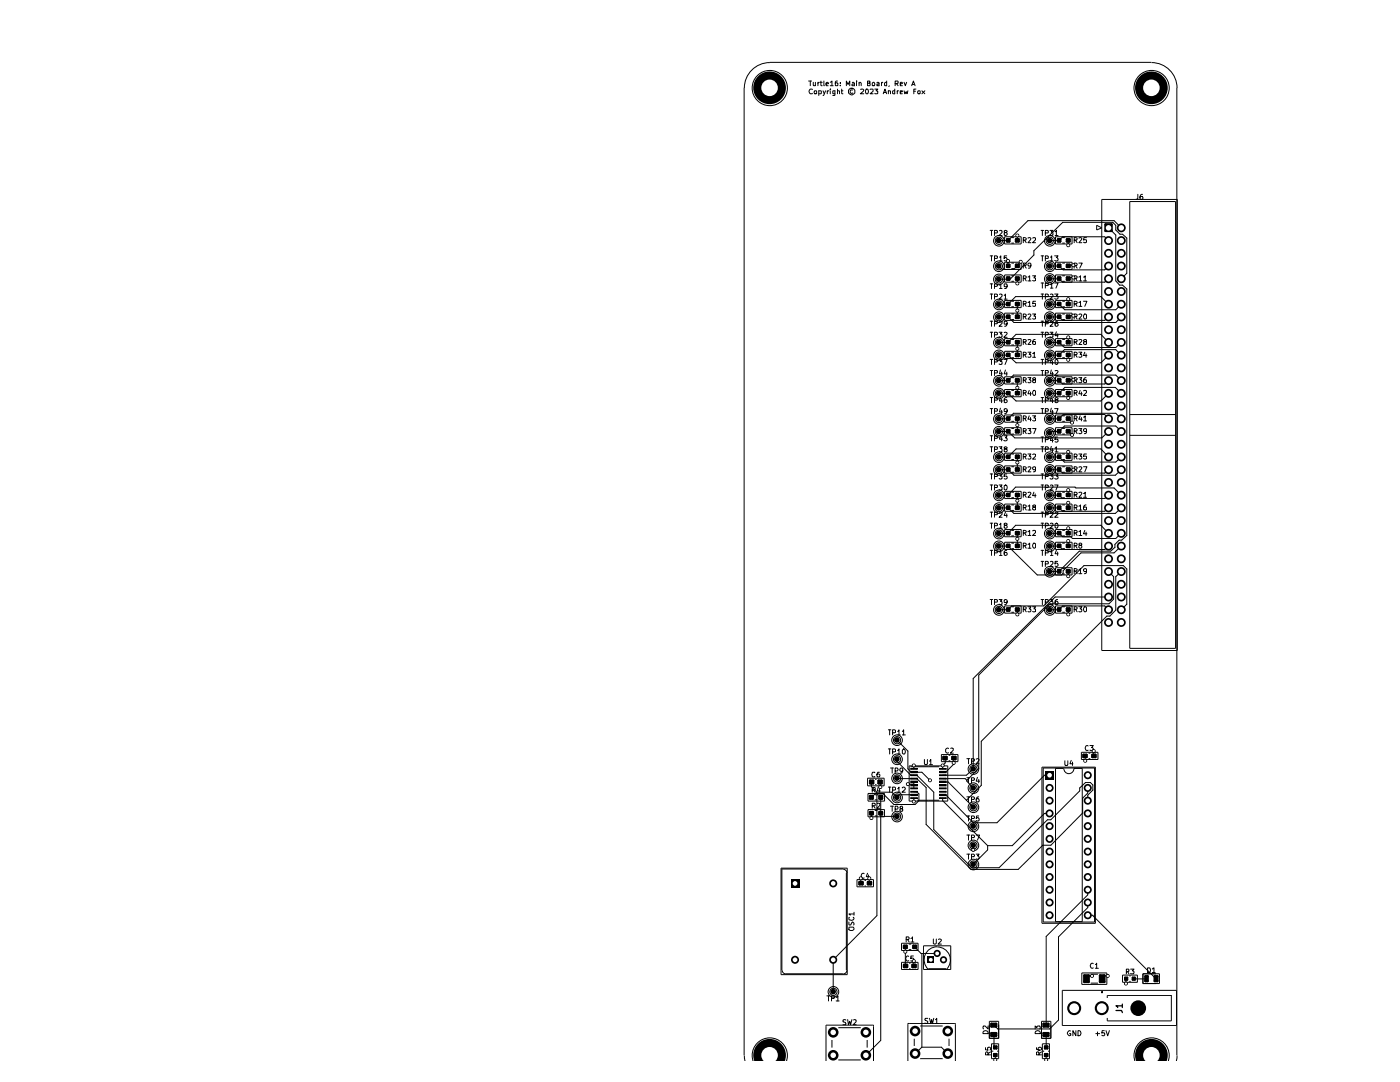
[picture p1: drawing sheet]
<svg xmlns="http://www.w3.org/2000/svg" width="279mm" height="216mm" viewBox="0 0 279 216" stroke-linecap="round" stroke-linejoin="round" font-family="sans-serif">
<g fill="none" stroke="#000" stroke-width=".2">
<path d="M148.5 17.5v193.1M153.6 12.4h76.2M153.6 12.5a5.1 5.1 0 0 0-5.1 5.1M161.4 16.2h.6M161.7 16.2v.9M162.1 17.9l-.4-.1a.55 .55 0 0 0 0 .9l.4-.1M162.3 16.4v.6h.4M162.6 18.1l.4 .1-.1 .5h-.3zM162.7 16.4v.7M163.2 16.4v.7M163.4 18.7l.5-.1-.1-.5h-.4v.9M163.5 16.4l-.3 .3"/>
<path d="M163.7 16.4h.4M163.8 16.2v.8l.3 .1M164.3 18.1l.2 .6M164.4 16.2l.1 .9M164.8 18.1l-.4 .9h-.1M164.8 16.8l.6-.1-.2-.3-.4 .2v.4l.5 .1M165.1 18.1v.6M165.4 18.1h-.2l-.1 .2M165.7 16.4l.3-.2v.9M165.7 17.8v.1M165.7 17.1h.6M165.7 18.1v.6"/>
<path d="M166.6 18.7l-.4-.1 .1-.5h.3v.9h-.4M167.1 16.2l-.4 .1v.7h.5v-.4l-.3-.1-.2 .2M167.1 18.2h.5v.5M167.1 17.8v.9M167.7 17v.1M167.7 16.5v.1M167.9 18.1h.3M168 17.8v.8l.2 .1M168.9 17.1v-.9l.3 .6 .4-.6v.9M170.1 16.5l.2-.1 .2 .2v.5h-.4v-.3l.4-.1M170.2 17.9h-.4l-.1 .2v.4l.1 .1 .4-.1M170.9 16.2v.1"/>
<path d="M170.9 16.4v.7M171.4 16.6l.2-.2 .3 .2v.5M171.4 16.4v.7M171.8 17.9l.4-.1 .2 .2-.7 .7h.7M172.9 17.8a.47 .47 0 0 1 .4 .4 .47 .47 0 0 1-.4 .5l-.2-.3zM173.1 16.6h.5v-.4h-.5v.9h.5l.1-.4-.2-.1M173.7 17.9h.5v.3l-.5 .5h.5M174.1 16.6l.1-.2 .3 .1v.6l-.4-.1zM174.6 17.8h.6l-.4 .3 .4 .1v.4h-.6M175 16.5h.4v.6h-.4v-.3l.4-.1M175.9 16.4v.7M176.2 16.4l-.3 .3"/>
<path d="M176.3 18.7l.3-.9 .4 .9M176.4 18.5h.4M177 16.2v.9h-.4l-.1-.5 .2-.2 .3 .1M177.3 18.2h.4v.5M177.3 18.1v.6M177.5 17.1l-.1 .2M178.6 17.8v.9h-.4l-.1-.5 .5-.1M178.6 16.7l.6-.1v-.3l-.6-.1v.9M178.9 16.7l.3 .4M179.1 18.1v.6M179.3 18.1l-.2 .2M179.7 16.8l.4-.1-.1-.3-.3 .1v.6h.4"/>
<path d="M179.7 18.4l.4-.1v-.2h-.4v.6h.4M180.4 16.4l.3 .7 .2-.7M180.4 18.1l.2 .6 .2-.4 .2 .4 .2-.6M181.9 17.1l.4-.9 .3 .9M182 16.8h.5M182.4 18.2h.3M182.8 17.8h-.4v.9M183.2 18.1l.4 .1v.5h-.4zM184 18.1l.6 .6M184.6 18.1l-.6 .6M229.8 12.5a5.1 5.1 0 0 1 5.1 5.1M234.9 17.5v193.1"/>
<path d="M219.9 39.8h15v90h-15zM227.1 38.8v.8l-.4 .2M228 38.8l-.3 .1-.2 .7 .2 .2 .4-.2-.1-.4h-.4l-.1 .2M197.6 46h.5M197.6 56.6h.5M197.6 51.1h.5M197.6 58.7h.5M197.9 46v1M197.9 51.1v1M197.9 56.6v1M197.9 58.7v1M198.5 46.5h.5l.1-.4-.6-.1v1"/>
<path d="M198.5 57.1h.6v-.4l-.6-.1v1M198.5 51.6h.5l.1-.5h-.6v1M198.5 59.2h.5l.1-.4-.6-.1v1M199.3 53.1l.8 .7h3.7v-1.5h-3.3v1.5M199.5 46.1h.5v.3l-.6 .6h.6M199.5 56.9l.2-.3v1M199.5 51.3l.2-.2v1M199.5 58.8h.5v.3l-.6 .6h.6M199.5 57.6h.5M199.5 52.1h.5M200.4 58.9l.3-.2v1M200.4 59.7h.6"/>
<path d="M200.5 47.2h3.3v1.5h-3.3zM200.5 54.9h3.3v1.4h-3.3zM200.5 59.9h3.3v1.5h-3.3zM200.6 46.4l-.2-.1v-.2l.3-.1 .3 .1-.1 .2-.5 .2v.4l.2 .1 .4-.2v-.2l-.3-.2M200.9 51.1h-.5v.5l.2-.2 .3 .1 .1 .4-.3 .2-.3-.1M201 51.8h.4v.5h-.4zM201 57.1l-.3 .1-.3-.1 .1-.5 .4 .1a.64 .64 0 0 1-.2 .9h-.2M201.2 52.1v1M201.8 47.4h.6M201.8 56.1h.6M201.8 53.6h.6M201.8 52.5h.6"/>
<path d="M201.8 55h.6M201.8 48.5h.6M202.8 56.3h.4v.5h-.4zM202.8 46.8h.4v.4h-.4zM203 47v1M203 55.6v1M203.5 52h.4v.5h-.4zM203.7 52.2l-1.4 1.6M204.2 55.5h.5l.1-.3-.6-.2v1M204.2 53h.5l.1-.3-.6-.2v1M204.2 47.9h.5l.1-.3-.6-.2v1M204.5 55.5l.3 .5"/>
<path d="M204.5 53l.3 .5M204.5 47.9l.3 .5M205.1 55.3l.4-.3v1M205.1 47.5l.5-.1 .1 .2-.6 .8h.6M205.1 56h.6M205.7 52.9v.2h-.5l-.1-.2 .2-.4h.3a.7 .7 0 0 1-.1 1h-.3M206.1 55h.6l-.4 .5h.4v.5h-.6M206.1 47.5h.6v.3l-.6 .6h.6M207.8 46h.5M207.8 51.1h.5M207.8 56.5h.5M207.8 58.7h.5"/>
<path d="M208 46v1M208 51.1v1M208 56.5v1M208 58.7v1M208.6 57h.5l.1-.4-.6-.1v1M208.6 51.6h.5l.1-.5h-.6v1M208.6 46.5h.5l.1-.4-.6-.1v1M208.6 59.2h.5l.1-.4-.6-.1v1M209.5 55.6h1.8l.8 .7M209.5 53.1h1.8l.9 .7h8.3l.7-.7M209.5 46h.6l-.3 .3 .3 .2v.4h-.6M209.6 56.8l.3-.3v1"/>
<path d="M209.6 51.3l.3-.2v1M209.6 58.8h.5v.3l-.6 .6h.6M209.6 52.1h.5M209.6 57.5h.5M210.5 56.5h.7l-.5 1M210.5 51.1h.7l-.4 .3 .3 .1 .1 .4-.3 .2-.4-.1M210.5 58.7h.7l-.4 .3 .3 .1 .1 .4-.3 .2-.4-.1M210.6 46.2l.2-.2v1M210.6 47h.6M210.7 52.3h3.3v1.5h-3.3zM210.7 59.9h3.3v1.5h-3.3zM212 47.4h.5"/>
<path d="M212 56.1h.5M212 53.6h.5M212 52.5h.5M212 55h.5M212 48.5h.5M212.1 47.2l-.8 .8h-1.8M213 48.7h.4v.5h-.4zM213 59.5h.4v.4h-.4zM213.2 48v.9M213.2 59.7v1M214 47.2v1.5h-3.3v-1.5h9.8l.7 .8M214 52.7h.4v.4h-.4z"/>
<path d="M214 55.1h.4v.5h-.4zM214.2 52.9h-.9l-.1 .2M214.2 55.4h-.8l-.2 .2M214.4 55.5h.5l.1-.3-.6-.2v1M214.4 53h.5l.1-.3-.6-.2v1M214.4 47.9h.5l.1-.3-.6-.2v1M214.6 55.5l.4 .5M214.6 53l.4 .5M214.6 47.9l.4 .5M215.3 55.3l.3-.3v1M215.3 52.5h.7l-.5 1M215.3 47.5l.4-.1 .2 .2-.6 .8h.6"/>
<path d="M215.3 56h.6M216.2 55.3h.2l.2-.3v1M216.2 56h.6M216.8 47.4h-.5l-.1 .5 .5-.1 .1 .5h-.6M218.9 45l1 .5-1 .4zM221.2 55.6l-.7 .7h-9.8v-1.4h3.3v1.4M221.2 45.5l1.5 1.4v9.1l.7 .9h.6l.9 .8v49.1l-1 1h-.5l-.9 .8v.6l-.8 .8h-6.3l-4.1 4h-1.8M223.8 55.6l1.1-1.1v-7l-.9-.8h-.5l-.8-.8v-.9l-.6-.6h-10l-5.8 5.6v.9l-4.6 4.7-2.4 .1M223.8 45.5l-1.5-1.5h-17.2l-3.9 4h-1.9M225.5 40.2h9.1v89.2h-9.1zM197.6 79.3h.5M197.6 71.7h.5"/>
<path d="M197.6 73.9h.5M197.6 66.3h.5M197.6 64.1h.5M197.9 64.1v1M197.9 66.3v1M197.9 71.7v1M197.9 73.9v1M197.9 79.3v1M198.5 79.8h.5l.1-.4-.6-.1v1M198.5 72.2h.5l.1-.4-.6-.1v1M198.5 74.4h.5l.1-.4-.6-.1v1M198.5 64.6h.5l.1-.4-.6-.1v1"/>
<path d="M198.5 66.8h.5l.1-.4-.6-.1v1M199.3 75.9h1.9l1.1-1.1h20.4l1.1 1.1M199.3 60.7h1.9l1.5-1.5h17l1.5 1.5M199.3 63.2h1.9l1.2 1.1h20.3l1.1-1.1M199.3 68.3h1.9l1.6-1.6h16.9l1.5 1.6M199.3 70.9h1.9l1.6 1.5h16.9l1.5-1.5M199.3 78.5h1.9l1.6 1.5h16.9l1.5-1.5M199.4 71.7h.6l-.4 .4 .4 .1v.4h-.6M199.4 66.3h.6l-.4 .3 .4 .2v.4h-.6M199.5 64.2h.5v.3l-.6 .6h.6M199.6 79.3l-.1 .7h.6M199.6 73.8l-.1 .8h.6"/>
<path d="M199.9 74.3v.6M199.9 79.7v.6M200.3 71.7h.7l-.4 1M200.4 66.4l.3-.1 .3 .2-.7 .8h.7M200.5 62.5h3.3v1.4h-3.3zM200.5 67.6h3.3v1.4h-3.3zM200.5 70.1h3.3v1.4h-3.3zM200.5 75.2h3.3v1.4h-3.3zM200.5 77.7h3.3v1.5h-3.3zM200.7 73.8l-.3 .8h.6M200.9 79.3h-.2l-.3 .3v.7h.3l.3-.1-.1-.4h-.4l-.1 .1M200.9 74.3v.6"/>
<path d="M201 64.5l-.1 .2h-.4l-.1-.5 .3-.1 .3 .2-.2 .7-.3 .1M201.8 77.9h.6M201.8 79h.6M201.8 75.4h.6M201.8 76.5h.6M201.8 70.3h.6M201.8 71.4h.6M201.8 68.8h.6M201.8 67.7h.6M201.8 60.1h.6M201.8 61.2h.6M201.8 62.7h.6"/>
<path d="M201.8 63.8h.6M202.8 69.4h.4v.4h-.4zM202.8 61.8h.4v.4h-.4zM202.8 77.2h.4v.4h-.4zM203 60.7v2.5M203 68.3v2.6M203 75.9v2.6M204.2 78.4h.5l.1-.3-.6-.2v1M204.2 70.8h.5l.1-.4-.6-.1v1M204.2 68.2h.5l.1-.3-.6-.2v1M204.2 75.9h.5l.1-.4-.6-.1v1M204.2 63.2h.5l.1-.4-.6-.1v1"/>
<path d="M204.2 60.6h.5l.1-.3-.6-.2v1M204.5 78.4l.3 .5M204.5 75.9l.3 .5M204.5 63.2l.3 .5M204.5 70.8l.3 .5M204.5 68.2l.3 .5M204.5 60.6l.3 .5M205.1 70.3h.6l-.3 .4h.3v.4l-.1 .2-.5-.1M205.1 67.8l.5-.1 .1 .2-.6 .8h.6M205.1 75.4h.6l-.3 .4h.3v.4l-.1 .2-.5-.1M205.1 62.7h.5l.1 .1-.6 .9h.6M205.1 60.4l.4-.3v1"/>
<path d="M205.1 61.1h.6M205.4 77.9l-.3 .7h.7M205.7 78.2v.7M206.1 70.5h.1l.2-.2v1M206.1 62.7h.6l-.4 .4 .4 .1v.4h-.6M206.1 71.3h.6M206.3 77.9l.4 .2v.6l-.4 .2a.63 .63 0 0 1 0-1zM206.3 75.8l-.2-.3 .2-.1h.4l-.1 .4-.5 .1v.3l.2 .2 .4-.1v-.4l-.2-.1M206.6 67.7l-.4 .1-.1 .8 .2 .1h.4l-.1-.5h-.4l-.1 .1M206.7 60.1h-.5l-.1 .5 .5-.1 .1 .5h-.6M207.8 79.3h.5M207.8 71.7h.5"/>
<path d="M207.8 73.9h.5M207.8 66.3h.5M207.8 64.1h.5M208 64.1v1M208 66.3v1M208 71.7v1M208 73.9v1M208 79.3v1M208.6 79.8h.5l.1-.4-.6-.1v1M208.6 72.2h.5l.1-.4-.6-.1v1M208.6 74.4h.5l.1-.4-.6-.1v1M208.6 66.8h.5l.1-.4-.6-.1v1"/>
<path d="M208.6 64.6h.5l.1-.4-.6-.1v1M209.5 70.9h1.8l1.1-1.1h10.3l1.1 1.1M209.5 60.7h1.8l1.2 1.1h10.2l1.1-1.1M209.5 63.2h1.8l.8 .7M209.5 68.3h1.8l1.1 1h10.3l1.1-1M209.5 78.5h1.8l1.2-1.2h10.1l1.2 1.2M209.5 75.9h1.8l.8 .7M209.5 66.3h.6l-.3 .3 .3 .2v.4h-.6M209.6 64.2h.5v.3l-.6 .6h.6M209.8 79.3l-.2 .7h.6M209.8 71.7l-.2 .7h.6M209.8 73.8l-.2 .8h.6"/>
<path d="M210.1 72.1v.6M210.1 74.3v.6M210.1 79.7v.6M210.6 71.9l.2-.2a.55 .55 0 0 1 .4 .5 .55 .55 0 0 1-.4 .5l-.2-.1zM210.6 74l.3-.1 .3 .3-.7 .7h.7M210.7 67.6h3.3v1.4h-3.3zM210.7 70.1h3.3v1.4h-3.3zM210.7 77.7h3.3v1.5h-3.3zM210.7 79.8l-.1-.1v-.3l.3-.1 .3 .2-.1 .3h-.5v.5h.1l.5-.1v-.3l-.3-.1M210.8 66.2l-.2 .8h.6M211.1 64.1h-.3l-.2 .2v.7l.3 .1 .3-.2-.1-.4h-.4l-.1 .2M211.1 66.6v.7"/>
<path d="M212 77.9h.5M212 79h.5M212 75.4h.5M212 76.5h.5M212 70.3h.5M212 71.4h.5M212 68.8h.5M212 67.7h.5M212 60.1h.5M212 61.2h.5M212 62.7h.5M212 63.8h.5"/>
<path d="M213 71.6h.4v.4h-.4zM213 67.1h.4v.4h-.4zM213 79.2h.4v.4h-.4zM213.2 67.3v1M213.2 70.9v.9M213.2 78.5v.9M214 62.8h.4v.4h-.4zM214 75.6h.4v.4h-.4zM214.2 75.8h-.8l-.2 .1M214.2 63h-.8l-.2 .2M214.4 78.4h.5l.1-.3-.6-.2v1M214.4 68.2h.5l.1-.3-.6-.2v1"/>
<path d="M214.4 70.8h.5l.1-.4-.6-.1v1M214.4 75.9h.5l.1-.4-.6-.1v1M214.4 60.6h.5l.1-.3-.6-.2v1M214.4 63.2h.5l.1-.4-.6-.1v1M214.6 63.2l.4 .5M214.6 78.4l.4 .5M214.6 75.9l.4 .5M214.6 68.2l.4 .5M214.6 70.8l.4 .5M214.6 60.6l.4 .5M215.3 67.8l.4-.1 .2 .2-.6 .8h.6M215.3 70.3h.6l-.3 .4h.2l.1 .4-.2 .2-.4-.1"/>
<path d="M215.3 75.4h.6l-.3 .4h.2l.1 .4-.2 .2-.4-.1M215.3 60.4l.3-.3v1M215.3 62.7h.4l.2 .1-.6 .9h.6M215.3 61.1h.6M215.6 77.9l-.3 .7h.7M215.8 78.2v.7M216.2 78h.6v.3l-.6 .6h.6M216.2 60.1h.7l-.4 1M216.5 68.2l-.3-.3 .3-.2 .3 .1-.1 .4-.5 .1v.3l.3 .1h.3v-.5h-.1M216.5 70.3l-.3 .7h.7M216.5 62.7l.3 .1v.7l-.3 .2a.63 .63 0 0 1 0-1zM216.7 75.4h-.3l-.2 .8 .3 .2 .3-.1-.1-.5h-.3l-.2 .1"/>
<path d="M216.7 70.6v.7M221.2 63.2l-.7 .7h-9.8v-1.4h3.3v1.4M221.2 75.9l-.7 .7h-9.8v-1.4h3.3v1.4M197.6 96.8h.5M197.6 94.6h.5M197.6 89.2h.5M197.6 81.5h.5M197.6 87h.5M197.9 81.5v1M197.9 87v1M197.9 89.2v1M197.9 94.6v1"/>
<path d="M197.9 96.8v1M198.5 97.3h.5l.1-.4-.6-.1v1M198.5 95.1h.5l.1-.4-.6-.1v1M198.5 82h.5l.1-.4-.6-.1v1M198.5 87.5h.5l.1-.5h-.6v1M198.5 89.7h.5l.1-.5h-.6v1M199.3 93.7h1.9l1.2 1.1h20.2l1.2-1.1M199.3 83.6h1.9l1.1-1.1h20.4l1.1 1.1M199.3 91.2h1.9l1.6-1.6h16.9l1.5 1.6M199.3 98.8h1.9l1.5-1.6h11.8l.2 .2h7.6l1.5 1.4M199.3 86.1h1.9l1.3 1.3h17.4l1.3-1.3M199.4 96.8h.6l-.4 .3 .4 .2v.4h-.6"/>
<path d="M199.4 94.6h.6l-.4 .4 .4 .1v.4h-.6M199.4 89.2h.6l-.4 .3 .4 .2v.4h-.6M199.6 81.4l-.1 .8h.6M199.6 87l-.1 .6h.6M199.9 81.9v.6M199.9 87.3v.7M200.3 87h.7l-.3 .4h.2l.1 .4-.3 .2-.4-.1M200.4 96.9l.3-.1a.54 .54 0 0 1 .3 .5 .54 .54 0 0 1-.3 .5l-.3-.2zM200.5 82.8h3.3v1.4h-3.3zM200.5 85.3h3.3v1.5h-3.3zM200.5 90.4h3.3v1.5h-3.3zM200.5 93h3.3v1.4h-3.3z"/>
<path d="M200.5 98h3.3v1.5h-3.3zM200.6 89.6l-.2-.1v-.3h.3l.3 .1-.1 .2-.5 .2v.4l.2 .1 .4-.2v-.3l-.3-.1M200.9 94.6h-.5v.5l.5-.1 .1 .4-.3 .2-.3-.1M201 82l-.1 .1h-.4l-.1-.5 .3-.1 .3 .2-.2 .8h-.3M201.8 94.2h.6M201.8 98.2h.6M201.8 99.3h.6M201.8 93.1h.6M201.8 90.6h.6M201.8 91.7h.6M201.8 85.5h.6M201.8 86.6h.6"/>
<path d="M201.8 83h.6M201.8 84.1h.6M202.8 92.1h.4v.4h-.4zM202.8 99.7h.4v.4h-.4zM202.8 84.6h.4v.5h-.4zM203 83.6v2.5M203 91.2v2.5M203 98.8v2.5M204.2 93.6h.5l.1-.3-.6-.2v1M204.2 83.5h.5l.1-.4-.6-.1v1M204.2 86h.5l.1-.3-.6-.2v1M204.2 91.1h.5l.1-.3-.6-.2v1"/>
<path d="M204.2 98.7h.5l.1-.3-.6-.2v1M204.5 93.6l.3 .5M204.5 91.1l.3 .5M204.5 86l.3 .5M204.5 83.5l.3 .5M204.5 98.7l.3 .5M205.1 93.2l.5-.1 .1 .2-.6 .8h.6M205.1 85.5h.6l-.3 .4h.3v.5l-.1 .1-.5-.1M205.1 90.6h.6l-.3 .4h.3v.4l-.1 .2-.5-.1M205.1 98.3l.5-.1 .1 .2-.6 .8h.6M205.4 83l-.3 .7h.7M205.7 83.3v.7"/>
<path d="M206.1 83h.6l-.4 .4 .4 .1v.4h-.6M206.1 85.5h.7l-.5 1M206.1 90.7h.6v.3l-.6 .6h.6M206.3 98.2l-.2 .7h.7M206.6 98.6v.6M206.7 93.6l-.1 .1h-.4l-.1-.4 .2-.2 .4 .1v.7l-.1 .2h-.4M207.8 96.8h.5M207.8 94.6h.5M207.8 89.2h.5M207.8 87.2h.5M207.8 81.5h.5M208 81.5v1"/>
<path d="M208 87.2v1M208 89.2v1M208 94.6v1M208 96.8v1M208.6 97.3h.5l.1-.4-.6-.1v1M208.6 95.1h.5l.1-.4-.6-.1v1M208.6 89.7h.5l.1-.5h-.6v1M208.6 87.7h.5l.1-.4-.6-.1v1M208.6 82h.5l.1-.4-.6-.1v1M209.5 83.6h1.8l.9-.9h8.3l.7 .9M209.5 93.7h1.8l.8 .7M209.5 91.2h1.8l1.1 1h10.3l1.1-1"/>
<path d="M209.5 98.8h1.8l.8 .7M209.5 94.6h.6l-.3 .4 .3 .1v.4h-.6M209.6 96.9h.5v.3l-.6 .6h.6M209.8 89.1l-.2 .7h.6M209.8 87.2l-.2 .7h.6M209.8 81.4l-.2 .8h.6M210.1 81.9v.6M210.1 87.5v.7M210.1 89.5v.7M210.5 96.8h.7l-.5 1M210.5 94.6h.7l-.4 .4h.3l.1 .4-.3 .2-.4-.1M210.5 81.5h.7l-.5 1"/>
<path d="M210.6 89.4l.2-.2v1M210.6 90.2h.6M210.7 82.8h3.3v1.4h-3.3zM210.7 85.3h3.3v1.5h-3.3zM210.7 90.4h3.3v1.5h-3.3zM211.1 87.2h-.5v.5l.5-.1 .1 .5-.3 .1-.3-.1M212 94.2h.5M212 98.2h.5M212 99.3h.5M212 93.1h.5M212 90.6h.5M212 91.7h.5"/>
<path d="M212 85.5h.5M212 86.6h.5M212 83h.5M212 84.1h.5M213 97.6h.4v.4h-.4zM213 89.9h.4v.5h-.4zM213.2 93.7h.1M213.2 90.2v1M213.2 97.8v1M213.2 93.7h1M213.2 86.1l.8 .7M213.2 83.6l.8 .7"/>
<path d="M213.7 84.1h.5v.5h-.5zM213.7 86.6h.5v.4h-.5zM214 93.5h.4v.4h-.4zM214.4 93.6h.5l.1-.3-.6-.2v1M214.4 91.1h.5l.1-.3-.6-.2v1M214.4 98.7h.5l.1-.3-.6-.2v1M214.4 86h.5l.1-.3-.6-.2v1M214.4 83.5h.5l.1-.4-.6-.1v1M214.6 93.6l.4 .5M214.6 91.1l.4 .5M214.6 98.7l.4 .5M214.6 86l.4 .5"/>
<path d="M214.6 83.5l.4 .5M215.3 93.2l.4-.1 .2 .2-.6 .8h.6M215.3 90.6h.6l-.3 .4h.2l.1 .4-.2 .2-.4-.1M215.3 98.3l.4-.1 .2 .2-.6 .8h.6M215.3 85.5h.6l-.3 .4h.2l.1 .5-.2 .1-.4-.1M215.6 83l-.3 .7h.7M215.8 83.3v.7M216.2 93.1h.7l-.4 1M216.2 98.5h.2l.2-.3v1M216.2 83.2h.2l.2-.2v1M216.2 99.2h.6M216.2 84h.6"/>
<path d="M216.8 90.6h-.5l-.1 .5 .5-.1 .1 .5h-.6M216.8 85.9l-.1 .2h-.3l-.2-.4 .3-.2 .3 .1v.7l-.1 .1-.3 .1M221.2 93.7l-.7 .7h-9.8v-1.4h3.3v1.4M221.2 98.8l-.7 .7h-9.8v-1.5h3.3v1.5M223.8 86.1l-1.1-1.1h-10.3l-1.1 1.1h-1.6l-.2 .3M225.5 82.7h9.1M225.5 86.9h9.1M197.6 119.6h.5M197.6 104.4h.5M197.6 102.2h.5M197.6 109.8h.5M197.9 102.2v1"/>
<path d="M197.9 104.4v1M197.9 109.8v1M197.9 119.6v1M198.5 110.3h.5l.1-.4-.6-.1v1M198.5 102.7h.5l.1-.4-.6-.1v1M198.5 104.9h.5l.1-.4-.6-.1v1M199.3 109h1.9l5.8 5.7h7v-1.4h-3.3v1.4M199.3 101.3h1.9l1.2 1.1h20.2l1.2-1.1M199.3 106.4h1.9l1.5-1.6h17l1.5 1.6M199.4 119.6h.6l-.4 .4 .4 .1v.5h-.6M199.5 110.2l.2-.4v1M199.5 102.3h.5v.3l-.6 .6h.6"/>
<path d="M199.5 104.6l.2-.2v1M199.5 110.8h.5M199.5 105.4h.5M200.5 100.6h3.3v1.4h-3.3zM200.5 105.7h3.3v1.4h-3.3zM200.5 108.2h3.3v1.4h-3.3zM200.6 104.8l-.2-.1v-.2l.3-.1 .3 .2-.1 .1-.5 .2v.4l.2 .1 .4-.2v-.2l-.3-.2M200.7 102.2l-.3 .7h.6M200.9 109.8h-.2l-.3 .3v.6l.3 .1 .3-.1-.1-.5h-.4l-.1 .2M200.9 102.5v.7M201.8 105.8h.6M201.8 100.8h.6"/>
<path d="M201.8 101.9h.6M201.8 106.9h.6M201.8 108.4h.6M201.8 109.5h.6M202.8 107.3h.4v.4h-.4zM203 106.4v2.6M204.2 101.3h.5l.1-.4-.6-.1v1M204.2 108.9h.5l.1-.4-.6-.1v1M204.2 106.3h.5l.1-.3-.6-.2v1M204.5 101.3l.3 .5M204.5 108.9l.3 .5M204.5 106.3l.3 .5"/>
<path d="M205.1 101l.4-.2v1M205.1 108.6l.4-.2v1M205.1 106.1l.4-.3v1M205.1 101.8h.6M205.1 106.8h.6M205.1 109.4h.6M206.1 105.9h.6v.4l-.6 .5h.6M206.3 101.2l-.2-.3 .2-.1h.4l-.1 .4-.5 .1v.3l.2 .2 .4-.1v-.4l-.2-.1M206.3 108.4l.4 .1v.7l-.4 .2a.63 .63 0 0 1 0-1zM207.8 119.6h.5M207.8 104.4h.5M207.8 102.2h.5"/>
<path d="M207.8 109.8h.5M207.8 112h.5M208 102.2v1M208 104.4v1M208 109.8v1M208 112v1M208 119.6v1M208.6 104.9h.5l.1-.4-.6-.1v1M208.6 102.7h.5l.1-.4-.6-.1v1M208.6 112.5h.5l.1-.4-.6-.1v1M208.6 110.3h.5l.1-.4-.6-.1v1M209.5 106.4h1.8l.8 .7"/>
<path d="M209.5 109h1.8l.8 .6M209.5 101.3h1.8l.8 .7M209.5 119.6h.6l-.3 .4 .3 .1v.5h-.6M209.6 104.5h.5v.3l-.6 .6h.6M209.6 102.3h.5v.3l-.6 .6h.6M209.6 112.1h.5v.3l-.6 .6h.6M209.6 110.2l.3-.4v1M209.6 110.8h.5M210.6 104.6l.2-.2a.54 .54 0 0 1 .4 .5 .54 .54 0 0 1-.4 .5l-.2-.2zM210.6 102.3l.3-.1 .3 .2v.1l-.7 .7h.7M210.7 105.7h3.3v1.4h-3.3zM210.8 109.8l-.2 .7h.6"/>
<path d="M211.1 119.6h-.3l-.2 .3v.7h.3l.3-.1-.1-.4-.2-.1h-.2l-.1 .2M211.1 112h-.5v.5l.1-.1h.4l.1 .5-.3 .1-.3-.1M211.1 110.2v.6M212 113.5h.5M212 114.6h.5M212 105.8h.5M212 100.8h.5M212 101.9h.5M212 106.9h.5M212 108.4h.5M212 109.5h.5M213 100.1h.4v.5h-.4z"/>
<path d="M213 105.2h.4v.4h-.4zM213 107.7h.4v.5h-.4zM213 114.8h.4v.4h-.4zM213.2 100.3v1M213.2 105.4v1M213.2 107.9v1.1M213.2 114v1M214.4 114h.5l.1-.4-.6-.1v1M214.4 108.9h.5l.1-.4-.6-.1v1M214.4 106.3h.5l.1-.3-.6-.2v1M214.4 101.3h.5l.1-.4-.6-.1v1M214.6 114l.4 .5"/>
<path d="M214.6 108.9l.4 .5M214.6 106.3l.4 .5M214.6 101.3l.4 .5M215.3 113.7l.3-.2v1M215.3 106.1l.3-.3v1M215.3 101l.3-.2v1M215.3 114.5h.6M215.3 101.8h.6M215.3 106.8h.6M215.5 108.8l-.2-.2 .2-.2 .4 .1-.1 .3h-.3l-.2 .2 .2 .4 .4-.2-.2-.4M216.5 105.8l-.3 .7h.7M216.7 100.8h-.3l-.2 .8 .3 .2 .3-.1-.1-.5h-.3l-.2 .1"/>
<path d="M216.7 106.2v.6M216.8 113.9l-.1 .1h-.3l-.2-.4 .3-.1h.3v.7l-.1 .2-.3 .1M221.2 101.3l-.7 .7h-9.8v-1.4h3.3v1.4M221.2 109l-.7 .6h-9.8v-1.4h3.3v1.4M221.2 114l1 1.1v4.4l-.9 1h-11.8l-14.2 14.2v18.6l-2.3 2.4M221.2 119.1h-10.6l-16.4 16.3v18l-1.3 1.3h-4.8M223.8 106.4l-1.1 1h-8.7l-.3-.3M223.8 109l-1.5 1.3h-6.6l-3.5 3.6v.5l-.4 .3M223.8 114l-1.1 1.1v6.7l-1.2 1.1h-.6l-25.1 25v8.8l-2.9 3M198.5 120.1h.5l.1-.4-.6-.1v1M201 120.1l-.1 .1h-.4l-.1-.5 .3-.1 .3 .2-.2 .8h-.3M201.8 122.2h.6"/>
<path d="M201.8 121.1h.6M201.9 120.9l-.7 .8h-1.9M202.8 122.4h.4v.4h-.4zM203 121.7v.9M203.8 120.9v1.4h-3.3v-1.4h7.8l8-8h7.9l.7 .6v7.1l-1.1 1.1M204.2 121.6h.5l.1-.4-.6-.1v1M204.5 121.6l.3 .5M205.1 121.1h.6l-.3 .4h.3v.4l-.1 .2-.5-.1M206.1 121.1h.6l-.4 .4 .4 .1v.4h-.6M208.6 120.1h.5l.1-.4-.6-.1v1M212 122.2h.5M212 121.1h.5"/>
<path d="M212.1 120.9l-.8 .8h-1.8M213 122.4h.4v.4h-.4zM213.2 121.7v.9M214 120.9v1.4h-3.3v-1.4h9.8l.7 .8M214.4 121.6h.5l.1-.4-.6-.1v1M214.6 121.6l.4 .5M215.3 121.1h.6l-.3 .4h.2l.1 .4-.2 .2-.4-.1M216.5 121.1l.3 .1v.7l-.3 .2a.63 .63 0 0 1 0-1zM173.1 155.3h3.3v1.5h-3.3zM173.2 158.3h3.3v1.6h-3.3zM173.9 156v1l1.1 1.1M174.1 157.6h.6v-.4l-.6-.1v1"/>
<path d="M174.3 157.6l.4 .5M174.6 154.2l-.4-.1-.2 .4 .2 .5 .4-.1M174.6 158.6h.5M174.6 159.6h.5M174.7 155.5h.2M174.7 156.5h.2M175 158.1h3l1 1 .5-.5h2.9M175 158.1l-1.1 1M175.3 157.1l-.2 .7h.6M175.5 156.8h.4v.5h-.4zM175.5 154.1h-.3l-.2 .4 .1 .5h.4v-.5l-.3-.1-.2 .2M175.5 157.5v.6"/>
<path d="M175.7 156v1.1M175.8 159.1v48.5l-3 3M177.3 145.6h.5M177.3 149.4h.5M177.3 157.1h.5M177.5 145.6v1M177.5 149.4v1.1M177.5 157.1v1M177.7 153.2h.6M178.1 153.2v1.1M178.1 146.2l.6-.1v-.3l-.1-.2h-.5v1M178.1 150l.6-.1v-.3l-.1-.2h-.5v1.1"/>
<path d="M178.1 157.6h.6v-.4l-.1-.1h-.5v1M178.6 153.8h.6v-.3l-.1-.3h-.5v1.1M179 147.7l2.2 2.2v3.5l.7 .7h2.1l1.6 1.6M179 151.5v.4l2.8 2.8h1.2l3.4 3.4v7.4l7.6 7.6h5.4l9.6-9.5h.7l5.8-5.8v-.6l1.2-1.1h.9l.5 .5v1l-1 1.1v1.1M179 155.3l4 .1 1.8 1.7v7.4l9 9h9.4l4.9-4.8h1.6l6.4-6.5v-2.9l1-1.1v-1M179.2 146l.2-.4v1M179.2 149.8l.2-.4v1.1M179.2 157.4l.2-.3v1M179.2 146.6h.5M179.2 150.5h.5M179.2 158.1h.5M180.1 146l.2-.4v1"/>
<path d="M180.1 157.2l.3-.1 .3 .3-.7 .7h.7M180.1 146.6h.6M180.2 153.8l-.2 .1-.4-.1 .1-.5h.4a.74 .74 0 0 1-.1 1h-.3M180.3 149.4a.63 .63 0 0 1 .2 1.1l-.4-.2v-.6zM181 156.2h.4v.5h-.4zM181.2 156.5h1.2M181.4 152.8h7.7v7.1h-7.7zM181.7 153h5.8M181.8 155.3h1.2v.1h-1.2zM181.8 156.5h1.2v.3h-1.2zM181.8 157.9h1.2v.2h-1.2zM181.8 153.3h1.2v.2h-1.2z"/>
<path d="M181.8 155.9h1.2v.2h-1.2zM181.8 153.9h1.2v.3h-1.2zM181.8 154.6h1.2v.2h-1.2zM181.8 157.2h1.2v.2h-1.2zM181.8 158.5h1.2v.2h-1.2zM181.8 159.2h1.2v.1h-1.2zM182.2 152.5h.4v.5h-.4zM182.2 159.7h.4v.5h-.4zM182.4 152.7v.7M182.4 156v1.3M182.4 159.3v.6M182.4 158h.6l.4 .4v1.4l-.8 .7h-4.2l-2.1-2.1h-1l-.3 .3v24l-8.7 8.8v6.4"/>
<path d="M183 159.7h4.5M184.5 151.6l.1 1h.4l.1-.2v-.8M185.4 155.5h.4v.4h-.4zM185.5 151.9l.3-.3v1M185.5 152.6h.6M187.5 155.3h1.3v.1h-1.3zM187.5 156.5h1.3v.3h-1.3zM187.5 157.9h1.3v.2h-1.3zM187.5 153.3h1.3v.2h-1.3zM187.5 155.9h1.3v.2h-1.3zM187.5 153.9h1.3v.3h-1.3zM187.5 154.6h1.3v.2h-1.3z"/>
<path d="M187.5 157.2h1.3v.2h-1.3zM187.5 158.5h1.3v.2h-1.3zM187.5 159.2h1.3v.1h-1.3zM187.9 150.5h3.3v1.5h-3.3zM187.9 152.5h.4v.5h-.4zM188.1 158.6h.6l5.5 5.6M188.1 159.3v.5l9 8.9M188.1 155.4h4.5l.4 .3M188.1 156h1.1l5 5M188.6 151.2v1l-.5 .5v.7M189.3 149.4l-.2-.1-.4 .2v.5l.4 .3 .2-.1M189.3 150.7h.4"/>
<path d="M189.3 151.8h.4M189.7 149.4h.5v.3l-.5 .6h.5M190.1 152h.4v.5h-.4zM190.3 151.2v1.3l-1.6 1.6h-.6M193 159h.5M193 151.4h.5M193 155.2h.5M193 155.7v.2l1.2 1.3M193.3 151.4v1M193.3 155.2v1M193.3 159v1M193.9 159.5h.5l.1-.3-.2-.2h-.4v1"/>
<path d="M193.9 155.7h.5l.1-.3-.2-.2h-.4v1M193.9 151.9h.5l.1-.3-.2-.2h-.4v1M194.8 151.5l.4-.1 .2 .2-.6 .8h.6M195.1 155.1l-.3 .8h.7M195.3 159l-.3 .1-.2 .8 .3 .1 .3-.1-.2-.6-.3 .1-.1 .2M195.3 155.5v.7M207.9 153.1h10.7v31.1h-10.7zM208.2 153.2h10.2v30.8h-10.2zM209.5 154.7h-1.1l-9.4 9.5h-4.8M212.3 153.3h-1.6v30.6h5.3v-30.6h-1.7M212.3 153.4a1 1 0 0 0 1 1 1 1 0 0 0 1-1M212.5 151.8l.1 .9h.4l.1-.9"/>
<path d="M213.8 151.7l-.3 .7h.6M214 152.1v.6M215.8 150.1h3.3v1.5h-3.3zM216.4 151.6h.4v.4h-.4zM216.6 150.9v.9M217.2 148.8a.45 .45 0 0 0-.6 .5 .45 .45 0 0 0 .6 .4M217.3 151.4h.3M217.3 150.3h.3M217.5 148.8h.7l-.4 .4 .4 .2v.2l-.3 .2-.4-.1M218.1 149.6h.4v.5h-.4zM218.3 149.9v1M155.9 173.2h13.2v21.3h-13.2z"/>
<path d="M168.2 173.4h-12.2v20.1M168.3 173.5a.75 .75 0 0 1 .7 .7M168.9 174.2v19.3M171 175.5h3.3v1.5h-3.3zM171.6 175h.4v.5h-.4zM171.8 175.3v1M172.5 174.3a.45 .45 0 0 0-.6 .5 .45 .45 0 0 0 .6 .4M172.6 175.7h.2M172.6 176.8h.2M173.1 174.2l-.2 .7h.6M173.2 161.5h3.3v1.5h-3.3zM173.3 175h.4v.5h-.4z"/>
<path d="M173.3 174.6v.7M173.5 175.3v1M173.7 163h.4v.5h-.4zM173.9 162.3v.9M174.1 160.8h.5l.1-.4-.6-.1v1M174.3 160.8l.4 .5M174.6 162.8h.5M174.6 161.7h.5M175.1 160.4h.5v.3l-.6 .6h.6M175.8 162.9h3.2M177.7 160.9h.6M178.1 160.9v1"/>
<path d="M178.6 161.5l.6-.1v-.3l-.1-.2h-.5v1M179.8 161.4l-.2-.3 .1-.1 .3-.1 .2 .2-.2 .3h-.3v.5h.4l.1-.4-.2-.1M193 162.8h.5M193 170.4h.5M193 166.6h.5M193.3 162.8v1M193.3 166.6v1M193.3 170.4v1M193.9 163.3h.5l.1-.3-.2-.2h-.4v1M193.9 170.9h.5l.1-.3-.2-.2h-.4v1M193.9 167.1h.5l.1-.3-.2-.2h-.4v1M194 169.4h.4v.4h-.4z"/>
<path d="M194.2 164.2v.6M194.2 168.7v.9M194.8 170.4h.6l-.3 .4 .2 .1 .1 .4-.2 .1h-.4M194.8 166.6h.7l-.4 1M195.3 162.8h-.4l-.1 .5 .4-.1 .2 .5-.2 .1-.4-.1M197.1 168.7v.9l-2.9 2.9M209.5 162.3h-1.1l-6.4 6.4h-4.9M217.1 177.5v1.1l-8.3 8.3v17.7M156.1 193.6a.75 .75 0 0 0 .7 .7M156.8 194.3h11.4M165 198.7h.6M165.4 198.7v1"/>
<path d="M165.9 199.2h.6v-.3l-.1-.2h-.5v1M166.9 199.1l.3-.4v1M166.9 199.7h.6M169 193.6a.75 .75 0 0 1-.7 .7M169.4 185.1l.9-.1 .1 .4a.6 .6 0 0 1-1 0zM169.4 184l.1 .6 .3-.1 .3-.5 .3 .2-.1 .4M169.5 183l-.1 .5a.52 .52 0 0 0 .7 .1 .52 .52 0 0 0 .2-.6M170.4 182.4h-1l.3 .2M170.4 182v.6M179.9 192h3.3v1.5h-3.3zM179.9 188.2h3.3v1.5h-3.3zM180.5 189.7h.4v.4h-.4z"/>
<path d="M180.7 189v3.8M180.8 187.5h.6v-.4l-.1-.2h-.5v1.1M181.1 187.5l.3 .5M181.4 190.8a.45 .45 0 0 0-.6 .5 .45 .45 0 0 0 .6 .4M181.4 189.5h.5M181.4 188.4h.5M181.4 193.3h.3M181.4 192.2h.3M181.8 187.3l.3-.4v1.1M181.8 188h.6M182.2 191.5h.4v.5h-.4zM182.3 190.8h-.5v.5l.4-.1 .2 .4-.3 .2-.3-.1"/>
<path d="M182.4 191.8v1M182.5 189l1.3 1.2h3.2M184 190.2v18.8M184.3 188.7h5.4v4.8h-5.4zM185.3 193.3h3.5M186.3 187.4v.8l.1 .2 .5-.2v-.8M187 188.9a2.6 2.6 0 0 0-2.4 1.6 2.6 2.6 0 0 0 .6 2.9M187.1 189a2.6 2.6 0 0 1 2.4 1.6 2.6 2.6 0 0 1-.6 2.8M187.3 187.5l.3-.1 .3 .2-.7 .8h.7M212 197.6h22.8v7h-22.8zM215.9 194.1h5v2.3h-5zM217.1 180.1v1l-5.9 5.8v16.6l-1.7 1.8h-10.4l-.7-.7"/>
<path d="M217.1 182.6h1l12.6 12.7M217.7 196.2h1.4M217.7 194.4h1.4M217.7 194.5h.4v.5h-.4zM217.9 194.7h-.6l-.5 .6M218.2 192.3a.45 .45 0 0 0-.6 .4 .45 .45 0 0 0 .6 .4M218.6 192.4l.3-.2v1M218.6 193.2h.6M219.8 197.9l.2 .1zM219.9 198h.1M219.9 197.9h.1M220.9 194.5h.4v.5h-.4z"/>
<path d="M221.1 194.7h-.6l-.5 .6M224 194.6h3v1.4h-3zM224.5 196h.4v.5h-.4zM224.7 195.3v1M224.8 193.9l.5-.1-.1-.4h-.4v.9M225 193.9l.3 .4M225.4 195.8h.2M225.4 194.7h.2M225.6 193.4h.7l-.3 .3 .3 .2-.1 .4-.6-.1M226.3 195.3h2.6M228.1 194.3h3.3v2h-3.3zM229 193.1l.5 .1 .1 .4-.1 .4-.1 .1h-.4z"/>
<path d="M230 193.4l.3-.3v1M230 194.1h.5M233.8 198.6h.1M233.8 198.6h-12.8v.5M233.8 198.6v5.1h-12.8v-.6M148.5 210.6l.2 1.1M150.3 211.7a3.5 3.5 0 0 1 3.3-4.6 3.5 3.5 0 0 1 3.3 4.6M164.8 211.7v-7.1h9.5v7.1M166 207.5v1.5M167.3 211.5h4.5M167.3 205.1h4.5M168.8 203.5h-.6l.1 .4a.42 .42 0 0 1 .4 .6h-.5"/>
<path d="M169.2 203.5l.1 1 .3-.7 .2 .7 .2-1M170.3 203.5h.6v.4l-.6 .6h.6M173.1 207.5v1.5M181.2 211.7v-7.5h9.5v7.5M182.5 207.3v1.4M183.6 211.2h4.5M183.6 204.7h4.5M184 209h3.9l1.2 1.2M184 209l-1.4 1.2M185.2 203.2h-.5v.4l.3 .1 .2 .3-.2 .2-.4-.1M185.5 203.2l.3 1 .1-.7 .2 .7 .3-1M186.7 203.5l.2-.3v1"/>
<path d="M189.4 207.3v1.4M196.3 205.8a.54 .54 0 0 1 .6-.1 .54 .54 0 0 1 .3 .5h-1zM196.7 209v.5h.5l-.1-.5h.4l.2 .1-.1 .4M197.2 204.7v.6l-.6-.6h-.3v.6M197.2 210.5v-.5l-.4-.1-.1 .6h1M197.4 203.8h1.9v3.4h-1.9zM197.7 209.9l-.5 .3M197.9 208.3h1.4v2.9h-1.4zM198.1 209.6v.3M198.4 206.4v2.3l.2 .3M198.4 211.7l-.1-.2 .3-.3 .3 .3-.1 .2M198.6 210.6v.9"/>
<path d="M199.1 209.6v.3M206.6 205.3v-.6l.3 .4 .2-.4h.4v.6M206.8 205.7a.55 .55 0 0 1 .5 0 .55 .55 0 0 1 .3 .5h-1zM206.8 209v.4l.5 .1h.5v-.5h-.4l-.2 .1v.3l.2 .1M207.3 210.5v-.5h-.5v.5h1.1M207.9 203.8h1.8v3.4h-1.8zM207.9 209.9l-.6 .3M208 208.3h1.5v2.9h-1.5zM208.3 209.6v.3M208.6 211.7l-.1-.2 .3-.3 .3 .3-.1 .2M208.8 206.4v2.6M208.8 210.6v.9"/>
<path d="M209.3 209.6v.3M213.6 205.7h-.2l-.4 .4 .4 .6 .3-.1v-.4h-.3M214.7 205.7v1l-.6-1v1M215.1 205.7a.52 .52 0 0 1 .6 .5 .52 .52 0 0 1-.6 .5zM218.7 206.2h.8M219 205.9v.8M220.4 205.7h-.4l-.1 .5 .5-.1 .1 .4-.2 .2-.4-.1M220.7 205.7l.4 1 .3-1M226.5 211.7a3.5 3.5 0 0 1 3.3-4.6 3.5 3.5 0 0 1 3.3 4.6M234.9 210.6l-.1 1.1"/>
<circle cx="153.6" cy="17.6" r="3.5"/>
<circle cx="169.9" cy="18.3" r=".66"/>
<circle cx="229.8" cy="17.6" r="3.5"/>
<circle cx="199.3" cy="48" r="1.06"/>
<circle cx="199.3" cy="53.1" r="1.06"/>
<circle cx="199.3" cy="55.8" r="1.06"/>
<circle cx="199.3" cy="55.8" r=".72"/>
<circle cx="199.3" cy="53.1" r=".72"/>
<circle cx="199.3" cy="48" r=".72"/>
<circle cx="209.5" cy="48" r="1.06"/>
<circle cx="209.5" cy="55.7" r="1.06"/>
<circle cx="209.5" cy="53.1" r="1.06"/>
<circle cx="209.5" cy="55.7" r=".72"/>
<circle cx="209.5" cy="53.1" r=".72"/>
<circle cx="209.5" cy="48" r=".72"/>
<circle cx="199.3" cy="60.7" r="1.06"/>
<circle cx="199.3" cy="70.9" r="1.06"/>
<circle cx="199.3" cy="68.4" r="1.06"/>
<circle cx="199.3" cy="78.5" r="1.06"/>
<circle cx="199.3" cy="63.3" r="1.06"/>
<circle cx="199.3" cy="76" r="1.06"/>
<circle cx="199.3" cy="76" r=".72"/>
<circle cx="199.3" cy="70.9" r=".72"/>
<circle cx="199.3" cy="78.5" r=".72"/>
<circle cx="199.3" cy="68.4" r=".72"/>
<circle cx="199.3" cy="60.7" r=".72"/>
<circle cx="199.3" cy="63.3" r=".72"/>
<circle cx="209.5" cy="60.7" r="1.06"/>
<circle cx="209.5" cy="78.5" r="1.06"/>
<circle cx="209.5" cy="70.9" r="1.06"/>
<circle cx="209.5" cy="68.4" r="1.06"/>
<circle cx="209.5" cy="76" r="1.06"/>
<circle cx="209.5" cy="63.3" r="1.06"/>
<circle cx="209.5" cy="70.9" r=".72"/>
<circle cx="209.5" cy="76" r=".72"/>
<circle cx="209.5" cy="78.5" r=".72"/>
<circle cx="209.5" cy="68.4" r=".72"/>
<circle cx="209.5" cy="63.3" r=".72"/>
<circle cx="209.5" cy="60.7" r=".72"/>
<circle cx="199.3" cy="83.6" r="1.06"/>
<circle cx="199.3" cy="86.1" r="1.06"/>
<circle cx="199.3" cy="93.8" r="1.06"/>
<circle cx="199.3" cy="91.2" r="1.06"/>
<circle cx="199.3" cy="98.8" r="1.06"/>
<circle cx="199.3" cy="83.6" r=".72"/>
<circle cx="199.3" cy="86.1" r=".72"/>
<circle cx="199.3" cy="91.2" r=".72"/>
<circle cx="199.3" cy="93.8" r=".72"/>
<circle cx="199.3" cy="98.8" r=".72"/>
<circle cx="209.5" cy="83.6" r="1.06"/>
<circle cx="209.5" cy="86.4" r="1.06"/>
<circle cx="209.5" cy="98.8" r="1.06"/>
<circle cx="209.5" cy="91.2" r="1.06"/>
<circle cx="209.5" cy="93.8" r="1.06"/>
<circle cx="209.5" cy="83.6" r=".72"/>
<circle cx="209.5" cy="86.4" r=".72"/>
<circle cx="209.5" cy="91.2" r=".72"/>
<circle cx="209.5" cy="93.8" r=".72"/>
<circle cx="209.5" cy="98.8" r=".72"/>
<circle cx="199.3" cy="101.4" r="1.06"/>
<circle cx="199.3" cy="106.5" r="1.06"/>
<circle cx="199.3" cy="109" r="1.06"/>
<circle cx="199.3" cy="109" r=".72"/>
<circle cx="199.3" cy="106.5" r=".72"/>
<circle cx="199.3" cy="101.4" r=".72"/>
<circle cx="209.5" cy="109" r="1.06"/>
<circle cx="209.5" cy="114.1" r="1.06"/>
<circle cx="209.5" cy="106.5" r="1.06"/>
<circle cx="209.5" cy="101.4" r="1.06"/>
<circle cx="209.5" cy="106.5" r=".72"/>
<circle cx="209.5" cy="101.4" r=".72"/>
<circle cx="209.5" cy="114.1" r=".72"/>
<circle cx="209.5" cy="109" r=".72"/>
<circle cx="199.3" cy="121.7" r="1.06"/>
<circle cx="199.3" cy="121.7" r=".72"/>
<circle cx="209.5" cy="121.7" r="1.06"/>
<circle cx="209.5" cy="121.7" r=".72"/>
<circle cx="179" cy="147.7" r="1.06"/>
<circle cx="179" cy="151.5" r="1.06"/>
<circle cx="179" cy="155.3" r="1.06"/>
<circle cx="179" cy="159.1" r="1.06"/>
<circle cx="179" cy="151.5" r=".72"/>
<circle cx="179" cy="159.1" r=".72"/>
<circle cx="179" cy="155.3" r=".72"/>
<circle cx="179" cy="147.7" r=".72"/>
<circle cx="194.3" cy="153.5" r="1.06"/>
<circle cx="194.3" cy="157.3" r="1.06"/>
<circle cx="194.3" cy="153.5" r=".72"/>
<circle cx="194.3" cy="157.3" r=".72"/>
<circle cx="179" cy="162.9" r="1.06"/>
<circle cx="179" cy="162.9" r=".72"/>
<circle cx="194.3" cy="161.1" r="1.06"/>
<circle cx="194.3" cy="168.7" r="1.06"/>
<circle cx="194.3" cy="172.5" r="1.06"/>
<circle cx="194.3" cy="164.9" r="1.06"/>
<circle cx="194.3" cy="164.9" r=".72"/>
<circle cx="194.3" cy="172.5" r=".72"/>
<circle cx="194.3" cy="161.1" r=".72"/>
<circle cx="194.3" cy="168.7" r=".72"/>
<circle cx="166.3" cy="197.9" r="1.06"/>
<circle cx="166.3" cy="197.9" r=".72"/>
</g>
<path d="M222.7 201.6h1.1l.2 .5M224 200.7h-1.3l.4 .3M224 200.4v.6" fill="none" stroke="#000" stroke-width=".25"/>
<g fill="#000">
<path d="M201 47.8h.4v.4h-.4zM201 55.4h.4v.4h-.4zM201 52.8h.4v.5h-.4zM202.8 47.8h.5v.4h-.5zM202.8 55.4h.5v.4h-.5zM202.8 52.8h.5v.5h-.5zM211.2 55.4h.4v.4h-.4zM211.2 52.8h.4v.5h-.4zM211.2 47.8h.4v.4h-.4zM212.9 55.4h.5v.4h-.5zM212.9 52.8h.5v.5h-.5zM212.9 47.8h.5v.4h-.5z"/>
<path d="M220.6 44.8h1.2v1.3h-1.2zM201 68.1h.4v.4h-.4zM201 63h.4v.4h-.4zM201 60.5h.4v.4h-.4zM201 70.6h.4v.4h-.4zM201 75.7h.4v.4h-.4zM201 78.2h.4v.5h-.4zM202.8 68.1h.5v.4h-.5zM202.8 63h.5v.4h-.5zM202.8 60.5h.5v.4h-.5zM202.8 70.6h.5v.4h-.5zM202.8 75.7h.5v.4h-.5z"/>
<path d="M202.8 78.2h.5v.5h-.5zM211.2 70.6h.4v.4h-.4zM211.2 68.1h.4v.4h-.4zM211.2 60.5h.4v.4h-.4zM211.2 63h.4v.4h-.4zM211.2 78.2h.4v.5h-.4zM211.2 75.7h.4v.4h-.4zM212.9 68.1h.5v.4h-.5zM212.9 70.6h.5v.4h-.5zM212.9 60.5h.5v.4h-.5zM212.9 63h.5v.4h-.5zM212.9 78.2h.5v.5h-.5z"/>
<path d="M212.9 75.7h.5v.4h-.5zM201 93.5h.4v.4h-.4zM201 90.9h.4v.5h-.4zM201 85.9h.4v.4h-.4zM201 83.3h.4v.4h-.4zM201 98.6h.4v.4h-.4zM202.8 90.9h.5v.5h-.5zM202.8 85.9h.5v.4h-.5zM202.8 83.3h.5v.4h-.5zM202.8 93.5h.5v.4h-.5zM202.8 98.6h.5v.4h-.5zM211.2 93.5h.4v.4h-.4z"/>
<path d="M211.2 90.9h.4v.5h-.4zM211.2 85.9h.4v.4h-.4zM211.2 83.3h.4v.4h-.4zM211.2 98.6h.4v.4h-.4zM212.9 93.5h.5v.4h-.5zM212.9 90.9h.5v.5h-.5zM212.9 85.9h.5v.4h-.5zM212.9 83.3h.5v.4h-.5zM212.9 98.6h.5v.4h-.5zM201 101.1h.4v.4h-.4zM201 108.7h.4v.4h-.4zM201 106.2h.4v.4h-.4z"/>
<path d="M202.8 101.1h.5v.4h-.5zM202.8 108.7h.5v.4h-.5zM202.8 106.2h.5v.4h-.5zM211.2 101.1h.4v.4h-.4zM211.2 113.8h.4v.4h-.4zM211.2 106.2h.4v.4h-.4zM211.2 108.7h.4v.4h-.4zM212.9 101.1h.5v.4h-.5zM212.9 113.8h.5v.4h-.5zM212.9 106.2h.5v.4h-.5zM212.9 108.7h.5v.4h-.5zM201 121.4h.4v.4h-.4z"/>
<path d="M202.8 121.4h.5v.4h-.5zM211.2 121.4h.4v.4h-.4zM212.9 121.4h.5v.4h-.5zM173.7 158.8h.5v.5h-.5zM173.7 155.8h.5v.5h-.5zM175.3 155.8h.6v.5h-.6zM175.5 158.8h.5v.5h-.5zM181.8 153.3h1.2v.2h-1.2zM181.8 153.9h1.2v.3h-1.2zM181.8 154.6h1.2v.2h-1.2zM181.8 158.5h1.2v.3h-1.2zM181.8 159.2h1.2v.1h-1.2z"/>
<path d="M181.8 155.3h1.2v.1h-1.2zM181.8 155.9h1.2v.2h-1.2zM181.8 156.5h1.2v.3h-1.2zM181.8 157.2h1.2v.2h-1.2zM181.8 157.9h1.2v.2h-1.2zM187.5 154.6h1.3v.2h-1.3zM187.5 153.9h1.3v.3h-1.3zM187.5 153.3h1.3v.2h-1.3zM187.5 159.2h1.3v.1h-1.3zM187.5 158.5h1.3v.3h-1.3zM187.5 157.9h1.3v.2h-1.3zM187.5 157.2h1.3v.2h-1.3z"/>
<path d="M187.5 156.5h1.3v.3h-1.3zM187.5 155.9h1.3v.2h-1.3zM187.5 155.3h1.3v.1h-1.3zM188.3 151h.6v.5h-.6zM190.1 151h.6v.5h-.6zM208.7 153.8h1.6v1.6h-1.6zM216.2 150.6h.6v.4h-.6zM218 150.6h.6v.4h-.6zM157.9 175.4h1.6v1.6h-1.6zM171.5 176h.6v.4h-.6zM173.2 176h.6v.4h-.6zM173.7 162.1h.5v.4h-.5z"/>
<path d="M175.5 162.1h.5v.4h-.5zM180.4 192.5h.6v.5h-.6zM180.4 188.7h.5v.4h-.5zM182.1 192.5h.6v.5h-.6zM182.3 188.7h.5v.4h-.5zM185.1 190.8h1.3v1.3h-1.3zM216.4 194.6h.9v1.3h-.9zM219.5 194.6h.9v1.3h-.9zM224.5 195.1h.5v.4h-.5zM226.1 195.1h.4v.4h-.4zM228.6 194.8h.4v.9h-.4zM230.5 194.8h.5v.9h-.5z"/>
<path d="M151.3 208.3a3.2 3.2 0 0 1 4-.5 3.2 3.2 0 0 1 1.3 3.9h-6a3.1 3.1 0 0 1 .7-3.4zM197.9 206.2h.9v.5h-.9zM197.9 204.3h.9v.5h-.9zM198.4 208.8h.5v.4h-.5zM198.4 210.3h.5v.4h-.5zM208.3 206.2h.9v.5h-.9zM208.3 204.3h.9v.5h-.9zM208.5 208.8h.5v.4h-.5zM208.5 210.3h.5v.4h-.5zM227.5 208.3a3.2 3.2 0 0 1 4-.5 3.2 3.2 0 0 1 1.3 3.9h-6a3.1 3.1 0 0 1 .7-3.4z"/>
<circle cx="153.6" cy="17.5" r="3.3"/>
<circle cx="229.8" cy="17.5" r="3.3"/>
<circle cx="199.3" cy="48" r=".55"/>
<circle cx="199.3" cy="55.7" r=".55"/>
<circle cx="199.3" cy="53.1" r=".55"/>
<circle cx="209.5" cy="48" r=".55"/>
<circle cx="209.5" cy="53.1" r=".55"/>
<circle cx="209.5" cy="55.6" r=".55"/>
<circle cx="221.2" cy="55.6" r=".89"/>
<circle cx="221.2" cy="48" r=".89"/>
<circle cx="221.2" cy="53.1" r=".89"/>
<circle cx="221.2" cy="58.2" r=".89"/>
<circle cx="221.2" cy="50.5" r=".89"/>
<circle cx="223.8" cy="48" r=".89"/>
<circle cx="223.8" cy="55.6" r=".89"/>
<circle cx="223.8" cy="53.1" r=".89"/>
<circle cx="223.8" cy="58.2" r=".89"/>
<circle cx="223.8" cy="45.5" r=".89"/>
<circle cx="223.8" cy="50.5" r=".89"/>
<circle cx="199.3" cy="60.7" r=".55"/>
<circle cx="199.3" cy="75.9" r=".55"/>
<circle cx="199.3" cy="63.2" r=".55"/>
<circle cx="199.3" cy="68.3" r=".55"/>
<circle cx="199.3" cy="70.9" r=".55"/>
<circle cx="199.3" cy="78.5" r=".55"/>
<circle cx="209.5" cy="60.7" r=".55"/>
<circle cx="209.5" cy="70.9" r=".55"/>
<circle cx="209.5" cy="68.3" r=".55"/>
<circle cx="209.5" cy="63.2" r=".55"/>
<circle cx="209.5" cy="75.9" r=".55"/>
<circle cx="209.5" cy="78.5" r=".55"/>
<circle cx="221.2" cy="68.3" r=".89"/>
<circle cx="221.2" cy="73.4" r=".89"/>
<circle cx="221.2" cy="60.7" r=".89"/>
<circle cx="221.2" cy="65.8" r=".89"/>
<circle cx="221.2" cy="78.5" r=".89"/>
<circle cx="221.2" cy="70.9" r=".89"/>
<circle cx="221.2" cy="63.2" r=".89"/>
<circle cx="221.2" cy="75.9" r=".89"/>
<circle cx="223.8" cy="68.3" r=".89"/>
<circle cx="223.8" cy="60.7" r=".89"/>
<circle cx="223.8" cy="73.4" r=".89"/>
<circle cx="223.8" cy="78.5" r=".89"/>
<circle cx="223.8" cy="65.8" r=".89"/>
<circle cx="223.8" cy="70.9" r=".89"/>
<circle cx="223.8" cy="63.2" r=".89"/>
<circle cx="223.8" cy="75.9" r=".89"/>
<circle cx="199.3" cy="86.1" r=".55"/>
<circle cx="199.3" cy="98.8" r=".55"/>
<circle cx="199.3" cy="91.2" r=".55"/>
<circle cx="199.3" cy="93.7" r=".55"/>
<circle cx="199.3" cy="83.6" r=".55"/>
<circle cx="209.5" cy="98.8" r=".55"/>
<circle cx="209.5" cy="91.2" r=".55"/>
<circle cx="209.5" cy="86.4" r=".55"/>
<circle cx="209.5" cy="83.6" r=".55"/>
<circle cx="209.5" cy="93.7" r=".55"/>
<circle cx="221.2" cy="81" r=".89"/>
<circle cx="221.2" cy="86.1" r=".89"/>
<circle cx="221.2" cy="98.8" r=".89"/>
<circle cx="221.2" cy="93.7" r=".89"/>
<circle cx="221.2" cy="83.6" r=".89"/>
<circle cx="221.2" cy="91.2" r=".89"/>
<circle cx="221.2" cy="96.3" r=".89"/>
<circle cx="221.2" cy="88.6" r=".89"/>
<circle cx="223.8" cy="86.1" r=".89"/>
<circle cx="223.8" cy="81" r=".89"/>
<circle cx="223.8" cy="93.7" r=".89"/>
<circle cx="223.8" cy="98.8" r=".89"/>
<circle cx="223.8" cy="91.2" r=".89"/>
<circle cx="223.8" cy="83.6" r=".89"/>
<circle cx="223.8" cy="96.3" r=".89"/>
<circle cx="223.8" cy="88.6" r=".89"/>
<circle cx="199.3" cy="101.3" r=".55"/>
<circle cx="199.3" cy="109" r=".55"/>
<circle cx="199.3" cy="106.4" r=".55"/>
<circle cx="209.5" cy="114" r=".55"/>
<circle cx="209.5" cy="101.3" r=".55"/>
<circle cx="209.5" cy="106.4" r=".55"/>
<circle cx="209.5" cy="109" r=".55"/>
<circle cx="221.2" cy="111.5" r=".89"/>
<circle cx="221.2" cy="106.4" r=".89"/>
<circle cx="221.2" cy="119.1" r=".89"/>
<circle cx="221.2" cy="109" r=".89"/>
<circle cx="221.2" cy="103.9" r=".89"/>
<circle cx="221.2" cy="116.6" r=".89"/>
<circle cx="221.2" cy="101.3" r=".89"/>
<circle cx="221.2" cy="114" r=".89"/>
<circle cx="223.8" cy="106.4" r=".89"/>
<circle cx="223.8" cy="119.1" r=".89"/>
<circle cx="223.8" cy="111.5" r=".89"/>
<circle cx="223.8" cy="103.9" r=".89"/>
<circle cx="223.8" cy="109" r=".89"/>
<circle cx="223.8" cy="116.6" r=".89"/>
<circle cx="223.8" cy="101.3" r=".89"/>
<circle cx="223.8" cy="114" r=".89"/>
<circle cx="199.3" cy="121.7" r=".55"/>
<circle cx="209.5" cy="121.7" r=".55"/>
<circle cx="221.2" cy="124.2" r=".89"/>
<circle cx="221.2" cy="121.7" r=".89"/>
<circle cx="223.8" cy="124.2" r=".89"/>
<circle cx="223.8" cy="121.7" r=".89"/>
<circle cx="179" cy="159.1" r=".55"/>
<circle cx="179" cy="151.5" r=".55"/>
<circle cx="179" cy="155.3" r=".55"/>
<circle cx="179" cy="147.7" r=".55"/>
<circle cx="194.2" cy="157.2" r=".55"/>
<circle cx="194.2" cy="153.4" r=".55"/>
<circle cx="209.5" cy="157.2" r=".8"/>
<circle cx="209.5" cy="159.8" r=".8"/>
<circle cx="217.1" cy="157.2" r=".8"/>
<circle cx="217.1" cy="159.8" r=".8"/>
<circle cx="217.1" cy="154.7" r=".8"/>
<circle cx="166.3" cy="176.3" r=".8"/>
<circle cx="179" cy="162.9" r=".55"/>
<circle cx="194.2" cy="172.5" r=".55"/>
<circle cx="194.2" cy="164.8" r=".55"/>
<circle cx="194.2" cy="168.7" r=".55"/>
<circle cx="194.2" cy="161" r=".55"/>
<circle cx="209.5" cy="169.9" r=".8"/>
<circle cx="209.5" cy="172.5" r=".8"/>
<circle cx="209.5" cy="175" r=".8"/>
<circle cx="209.5" cy="177.5" r=".8"/>
<circle cx="209.5" cy="167.4" r=".8"/>
<circle cx="209.5" cy="164.8" r=".8"/>
<circle cx="209.5" cy="162.3" r=".8"/>
<circle cx="217.1" cy="169.9" r=".8"/>
<circle cx="217.1" cy="172.5" r=".8"/>
<circle cx="217.1" cy="175" r=".8"/>
<circle cx="217.1" cy="177.5" r=".8"/>
<circle cx="217.1" cy="167.4" r=".8"/>
<circle cx="217.1" cy="162.3" r=".8"/>
<circle cx="217.1" cy="164.8" r=".8"/>
<circle cx="158.7" cy="191.5" r=".8"/>
<circle cx="166.3" cy="197.9" r=".55"/>
<circle cx="166.3" cy="191.5" r=".8"/>
<circle cx="187" cy="190.2" r=".72"/>
<circle cx="188.3" cy="191.5" r=".72"/>
<circle cx="209.5" cy="180.1" r=".8"/>
<circle cx="209.5" cy="182.6" r=".8"/>
<circle cx="217.1" cy="180.1" r=".8"/>
<circle cx="217.1" cy="182.6" r=".8"/>
<circle cx="166.3" cy="210.6" r="1.06"/>
<circle cx="166.3" cy="206" r="1.06"/>
<circle cx="172.8" cy="210.6" r="1.06"/>
<circle cx="172.8" cy="206" r="1.06"/>
<circle cx="182.6" cy="210.2" r="1.06"/>
<circle cx="182.6" cy="205.7" r="1.06"/>
<circle cx="189.1" cy="210.2" r="1.06"/>
<circle cx="189.1" cy="205.7" r="1.06"/>
<circle cx="214.4" cy="201.2" r="1.4"/>
<circle cx="219.9" cy="201.2" r="1.4"/>
<circle cx="227.2" cy="201.2" r="1.57"/>
</g>
<g fill="none" stroke="#000" stroke-width=".51">
<path d="M201 47.8h.4v.4h-.4zM201 52.8h.4v.5h-.4zM201 55.4h.4v.4h-.4zM202.8 47.8h.5v.4h-.5zM202.8 55.4h.5v.4h-.5zM202.8 52.8h.5v.5h-.5zM211.2 47.8h.4v.4h-.4zM211.2 52.8h.4v.5h-.4zM211.2 55.4h.4v.4h-.4zM212.9 47.8h.5v.4h-.5zM212.9 52.8h.5v.5h-.5zM212.9 55.4h.5v.4h-.5z"/>
<path d="M220.6 44.8h1.2v1.3h-1.2zM201 68.1h.4v.4h-.4zM201 70.6h.4v.4h-.4zM201 60.5h.4v.4h-.4zM201 63h.4v.4h-.4zM201 75.7h.4v.4h-.4zM201 78.2h.4v.5h-.4zM202.8 68.1h.5v.4h-.5zM202.8 70.6h.5v.4h-.5zM202.8 60.5h.5v.4h-.5zM202.8 63h.5v.4h-.5zM202.8 75.7h.5v.4h-.5z"/>
<path d="M202.8 78.2h.5v.5h-.5zM211.2 68.1h.4v.4h-.4zM211.2 70.6h.4v.4h-.4zM211.2 60.5h.4v.4h-.4zM211.2 63h.4v.4h-.4zM211.2 75.7h.4v.4h-.4zM211.2 78.2h.4v.5h-.4zM212.9 68.1h.5v.4h-.5zM212.9 60.5h.5v.4h-.5zM212.9 63h.5v.4h-.5zM212.9 70.6h.5v.4h-.5zM212.9 75.7h.5v.4h-.5z"/>
<path d="M212.9 78.2h.5v.5h-.5zM201 83.3h.4v.4h-.4zM201 85.9h.4v.4h-.4zM201 90.9h.4v.5h-.4zM201 93.5h.4v.4h-.4zM201 98.6h.4v.4h-.4zM202.8 83.3h.5v.4h-.5zM202.8 85.9h.5v.4h-.5zM202.8 90.9h.5v.5h-.5zM202.8 93.5h.5v.4h-.5zM202.8 98.6h.5v.4h-.5zM211.2 83.3h.4v.4h-.4z"/>
<path d="M211.2 85.9h.4v.4h-.4zM211.2 90.9h.4v.5h-.4zM211.2 93.5h.4v.4h-.4zM211.2 98.6h.4v.4h-.4zM212.9 83.3h.5v.4h-.5zM212.9 85.9h.5v.4h-.5zM212.9 90.9h.5v.5h-.5zM212.9 93.5h.5v.4h-.5zM212.9 98.6h.5v.4h-.5zM201 101.1h.4v.4h-.4zM201 106.2h.4v.4h-.4zM201 108.7h.4v.4h-.4z"/>
<path d="M202.8 101.1h.5v.4h-.5zM202.8 106.2h.5v.4h-.5zM202.8 108.7h.5v.4h-.5zM211.2 101.1h.4v.4h-.4zM211.2 106.2h.4v.4h-.4zM211.2 108.7h.4v.4h-.4zM211.2 113.8h.4v.4h-.4zM212.9 101.1h.5v.4h-.5zM212.9 106.2h.5v.4h-.5zM212.9 108.7h.5v.4h-.5zM212.9 113.8h.5v.4h-.5zM201 121.4h.4v.4h-.4z"/>
<path d="M202.8 121.4h.5v.4h-.5zM211.2 121.4h.4v.4h-.4zM212.9 121.4h.5v.4h-.5zM173.7 158.8h.5v.5h-.5zM173.7 155.8h.5v.5h-.5zM175.3 155.8h.6v.5h-.6zM175.5 158.8h.5v.5h-.5zM188.3 151h.6v.5h-.6zM190.1 151h.6v.5h-.6zM216.2 150.6h.6v.4h-.6zM218 150.6h.6v.4h-.6zM171.5 176h.6v.4h-.6z"/>
<path d="M173.2 176h.6v.4h-.6zM173.7 162.1h.5v.4h-.5zM175.5 162.1h.5v.4h-.5zM180.4 192.5h.6v.5h-.6zM180.4 188.7h.5v.4h-.5zM182.1 192.5h.6v.5h-.6zM182.3 188.7h.5v.4h-.5zM216.4 194.6h.9v1.3h-.9zM219.5 194.6h.9v1.3h-.9zM228.6 194.8h.4v.9h-.4zM230.5 194.8h.5v.9h-.5zM197.9 204.3h.9v.5h-.9z"/>
<path d="M197.9 206.2h.9v.5h-.9zM208.3 206.2h.9v.5h-.9zM208.3 204.3h.9v.5h-.9z"/>
</g>
<path d="M224.5 195.1h.5v.4h-.5zM226.1 195.1h.4v.4h-.4zM198.4 208.8h.5v.4h-.5zM198.4 210.3h.5v.4h-.5zM208.5 208.8h.5v.4h-.5zM208.5 210.3h.5v.4h-.5z" fill="none" stroke="#000" stroke-width=".42"/>
<g fill="#fff">
<path d="M228.6 209.4a1.65 1.65 0 0 1 2.3 0 1.65 1.65 0 0 1 .1 2.3h-1.2a1.25 1.25 0 0 1-1.5-.4 1.25 1.25 0 0 1 .1-1.6z"/>
<path d="M152.4 209.4a1.65 1.65 0 0 1 2.3 0 1.65 1.65 0 0 1 .1 2.3h-1.2a1.25 1.25 0 0 1-1.5-.4 1.25 1.25 0 0 1 .1-1.6z"/>
<path d="M214.1 62.8h.2l.1 .2-.1 .2h-.2l-.1-.2z"/>
<path d="M202.9 69.4h.2l.1 .2-.1 .2h-.2l-.1-.2z"/>
<path d="M213.1 71.6h.2l.1 .2-.1 .2h-.2l-.1-.2z"/>
<path d="M213.1 67.1h.2l.1 .2-.1 .2h-.2l-.1-.2z"/>
<path d="M202.9 61.8h.2l.1 .2-.1 .2h-.2l-.1-.2z"/>
<path d="M182.3 191.6h.2l.1 .2-.1 .2h-.2l-.1-.2z"/>
<path d="M208.7 211.3h.2l.1 .2-.1 .2h-.2l-.1-.2z"/>
<path d="M217.8 194.5h.2l.1 .2-.1 .2h-.2l-.1-.2z"/>
<path d="M224.6 196.1h.2l.1 .2-.1 .1h-.2l-.1-.1z"/>
<path d="M198.5 211.3h.2l.1 .2-.1 .2h-.2l-.1-.2z"/>
<path d="M180.6 189.7h.2l.1 .2-.1 .2h-.2l-.1-.2z"/>
<path d="M221 194.5h.2l.1 .2-.1 .2h-.2l-.1-.2z"/>
<path d="M213.1 100.1h.2l.1 .2-.1 .2h-.2l-.1-.2z"/>
<path d="M213.1 97.6h.2l.1 .2-.1 .2h-.2l-.1-.2z"/>
<path d="M213.1 90h.2l.1 .2-.1 .2h-.2l-.1-.2z"/>
<path d="M214.1 93.5h.2l.1 .2-.1 .2h-.2l-.1-.2z"/>
<path d="M202.9 92.1h.2l.1 .2-.1 .2h-.2l-.1-.2z"/>
<path d="M202.9 56.4h.2l.1 .2-.1 .1h-.2l-.1-.1z"/>
<path d="M214.1 52.7h.2l.1 .2-.1 .2h-.2l-.1-.2z"/>
<path d="M202.9 46.8h.2l.1 .2-.1 .2h-.2l-.1-.2z"/>
<path d="M214.1 55.2h.2l.1 .2-.1 .2h-.2l-.1-.2z"/>
<path d="M213.1 48.7h.2l.1 .2-.1 .2h-.2l-.1-.2z"/>
<path d="M201.1 51.9h.2l.1 .2-.1 .2h-.2l-.1-.2z"/>
<path d="M213.1 59.5h.2l.1 .2-.1 .2h-.2l-.1-.2z"/>
<path d="M203.6 52.1h.2l.1 .1-.1 .2h-.2l-.1-.2z"/>
<path d="M218.2 149.7h.2l.1 .2-.1 .1h-.2l-.1-.1z"/>
<path d="M190.2 152h.2l.1 .2-.1 .2h-.2l-.1-.2z"/>
<path d="M182.3 152.6h.2l.1 .1-.1 .2h-.2l-.1-.2z"/>
<path d="M216.5 151.6h.2l.1 .2-.1 .2h-.2l-.1-.2z"/>
<path d="M188 152.6h.2l.1 .1-.1 .2h-.2l-.1-.2z"/>
<path d="M213.1 105.2h.2l.1 .2-.1 .2h-.2l-.1-.2z"/>
<path d="M202.9 99.7h.2l.1 .2-.1 .2h-.2l-.1-.2z"/>
<path d="M213.1 107.8h.2l.1 .1-.1 .2h-.2l-.1-.2z"/>
<path d="M213.1 114.8h.2l.1 .2-.1 .2h-.2l-.1-.2z"/>
<path d="M202.9 107.3h.2l.1 .2-.1 .2h-.2l-.1-.2z"/>
<path d="M213.1 122.4h.2l.1 .2-.1 .2h-.2l-.1-.2z"/>
<path d="M202.9 122.4h.2l.1 .2-.1 .2h-.2l-.1-.2z"/>
<path d="M213.9 84.1h.2l.1 .2-.1 .2h-.2l-.2-.2z"/>
<path d="M202.9 77.2h.2l.1 .2-.1 .2h-.2l-.1-.2z"/>
<path d="M213.9 86.6h.2l.1 .2-.1 .2h-.2l-.2-.2z"/>
<path d="M202.9 84.6h.2l.1 .2-.1 .2h-.2l-.1-.2z"/>
<path d="M214.1 75.6h.2l.1 .2-.1 .2h-.2l-.1-.2z"/>
<path d="M213.1 79.2h.2l.1 .2-.1 .2h-.2l-.1-.2z"/>
<path d="M181.1 156.3h.2l.1 .2-.1 .2h-.2l-.1-.2z"/>
<path d="M173.4 175.1h.2l.1 .2-.1 .1h-.2l-.1-.1z"/>
<path d="M182.3 159.7h.2l.1 .2-.1 .2h-.2l-.1-.2z"/>
<path d="M175.6 156.9h.2l.1 .2-.1 .1h-.2l-.1-.1z"/>
<path d="M171.7 175.1h.2l.1 .2-.1 .1h-.2l-.1-.1z"/>
<path d="M173.8 163h.2l.1 .2-.1 .2h-.2l-.1-.2z"/>
<path d="M194.1 169.4h.2l.1 .2-.1 .2h-.2l-.1-.2z"/>
<path d="M185.5 155.5h.2l.1 .2-.1 .2h-.2l-.1-.2z"/>
<circle cx="209.5" cy="159.8" r=".47"/>
<circle cx="209.5" cy="162.3" r=".47"/>
<circle cx="209.5" cy="164.8" r=".47"/>
<circle cx="217.1" cy="159.8" r=".47"/>
<circle cx="217.1" cy="157.2" r=".47"/>
<circle cx="209.5" cy="167.4" r=".47"/>
<circle cx="209.5" cy="169.9" r=".47"/>
<circle cx="209.5" cy="172.5" r=".47"/>
<circle cx="209.5" cy="175" r=".47"/>
<circle cx="209.5" cy="177.5" r=".47"/>
<circle cx="209.5" cy="180.1" r=".47"/>
<circle cx="209.5" cy="182.6" r=".47"/>
<circle cx="217.1" cy="182.6" r=".47"/>
<circle cx="217.1" cy="180.1" r=".47"/>
<circle cx="219.9" cy="201.2" r=".97"/>
<circle cx="214.4" cy="201.2" r=".97"/>
<circle cx="217.1" cy="177.5" r=".47"/>
<circle cx="217.1" cy="175" r=".47"/>
<circle cx="217.1" cy="172.5" r=".47"/>
<circle cx="217.1" cy="169.9" r=".47"/>
<circle cx="217.1" cy="167.4" r=".47"/>
<circle cx="217.1" cy="164.8" r=".47"/>
<circle cx="217.1" cy="162.3" r=".47"/>
<circle cx="185.8" cy="191.5" r=".38"/>
<circle cx="187" cy="190.2" r=".38"/>
<circle cx="188.3" cy="191.5" r=".38"/>
<circle cx="182.6" cy="205.7" r=".55"/>
<circle cx="189.1" cy="205.7" r=".55"/>
<circle cx="182.6" cy="210.2" r=".55"/>
<circle cx="189.1" cy="210.2" r=".55"/>
<circle cx="166.3" cy="206" r=".55"/>
<circle cx="172.8" cy="206" r=".55"/>
<circle cx="166.3" cy="210.6" r=".55"/>
<circle cx="172.8" cy="210.6" r=".55"/>
<circle cx="158.7" cy="176.3" r=".47"/>
<circle cx="158.7" cy="191.5" r=".47"/>
<circle cx="166.3" cy="191.5" r=".47"/>
<circle cx="166.3" cy="176.3" r=".47"/>
<circle cx="209.5" cy="154.7" r=".47"/>
<circle cx="209.5" cy="157.2" r=".47"/>
<circle cx="217.1" cy="154.7" r=".47"/>
<circle cx="221.2" cy="119.1" r=".55"/>
<circle cx="221.2" cy="121.7" r=".55"/>
<circle cx="221.2" cy="124.2" r=".55"/>
<circle cx="223.8" cy="124.2" r=".55"/>
<circle cx="221.2" cy="83.6" r=".55"/>
<circle cx="221.2" cy="86.1" r=".55"/>
<circle cx="221.2" cy="88.6" r=".55"/>
<circle cx="223.8" cy="88.6" r=".55"/>
<circle cx="223.8" cy="91.2" r=".55"/>
<circle cx="223.8" cy="93.7" r=".55"/>
<circle cx="223.8" cy="96.3" r=".55"/>
<circle cx="221.2" cy="91.2" r=".55"/>
<circle cx="221.2" cy="93.7" r=".55"/>
<circle cx="221.2" cy="96.3" r=".55"/>
<circle cx="221.2" cy="98.8" r=".55"/>
<circle cx="223.8" cy="98.8" r=".55"/>
<circle cx="223.8" cy="101.3" r=".55"/>
<circle cx="223.8" cy="103.9" r=".55"/>
<circle cx="221.2" cy="101.3" r=".55"/>
<circle cx="221.2" cy="103.9" r=".55"/>
<circle cx="221.2" cy="106.4" r=".55"/>
<circle cx="223.8" cy="106.4" r=".55"/>
<circle cx="223.8" cy="109" r=".55"/>
<circle cx="223.8" cy="111.5" r=".55"/>
<circle cx="223.8" cy="114" r=".55"/>
<circle cx="221.2" cy="109" r=".55"/>
<circle cx="221.2" cy="111.5" r=".55"/>
<circle cx="221.2" cy="114" r=".55"/>
<circle cx="221.2" cy="116.6" r=".55"/>
<circle cx="223.8" cy="116.6" r=".55"/>
<circle cx="223.8" cy="119.1" r=".55"/>
<circle cx="223.8" cy="121.7" r=".55"/>
<circle cx="153.6" cy="17.5" r="1.65"/>
<circle cx="229.8" cy="17.5" r="1.65"/>
<circle cx="221.2" cy="45.5" r=".55"/>
<circle cx="223.8" cy="45.5" r=".55"/>
<circle cx="223.8" cy="48" r=".55"/>
<circle cx="221.2" cy="48" r=".55"/>
<circle cx="221.2" cy="50.5" r=".55"/>
<circle cx="223.8" cy="50.5" r=".55"/>
<circle cx="221.2" cy="53.1" r=".55"/>
<circle cx="223.8" cy="53.1" r=".55"/>
<circle cx="223.8" cy="55.6" r=".55"/>
<circle cx="223.8" cy="58.2" r=".55"/>
<circle cx="223.8" cy="60.7" r=".55"/>
<circle cx="221.2" cy="55.6" r=".55"/>
<circle cx="221.2" cy="58.2" r=".55"/>
<circle cx="221.2" cy="60.7" r=".55"/>
<circle cx="221.2" cy="63.2" r=".55"/>
<circle cx="223.8" cy="63.2" r=".55"/>
<circle cx="223.8" cy="65.8" r=".55"/>
<circle cx="223.8" cy="68.3" r=".55"/>
<circle cx="221.2" cy="65.8" r=".55"/>
<circle cx="221.2" cy="68.3" r=".55"/>
<circle cx="221.2" cy="70.9" r=".55"/>
<circle cx="223.8" cy="70.9" r=".55"/>
<circle cx="223.8" cy="73.4" r=".55"/>
<circle cx="223.8" cy="75.9" r=".55"/>
<circle cx="223.8" cy="78.5" r=".55"/>
<circle cx="221.2" cy="73.4" r=".55"/>
<circle cx="221.2" cy="75.9" r=".55"/>
<circle cx="221.2" cy="78.5" r=".55"/>
<circle cx="221.2" cy="81" r=".55"/>
<circle cx="223.8" cy="81" r=".55"/>
<circle cx="223.8" cy="83.6" r=".55"/>
<circle cx="223.8" cy="86.1" r=".55"/>
</g>
</svg>
